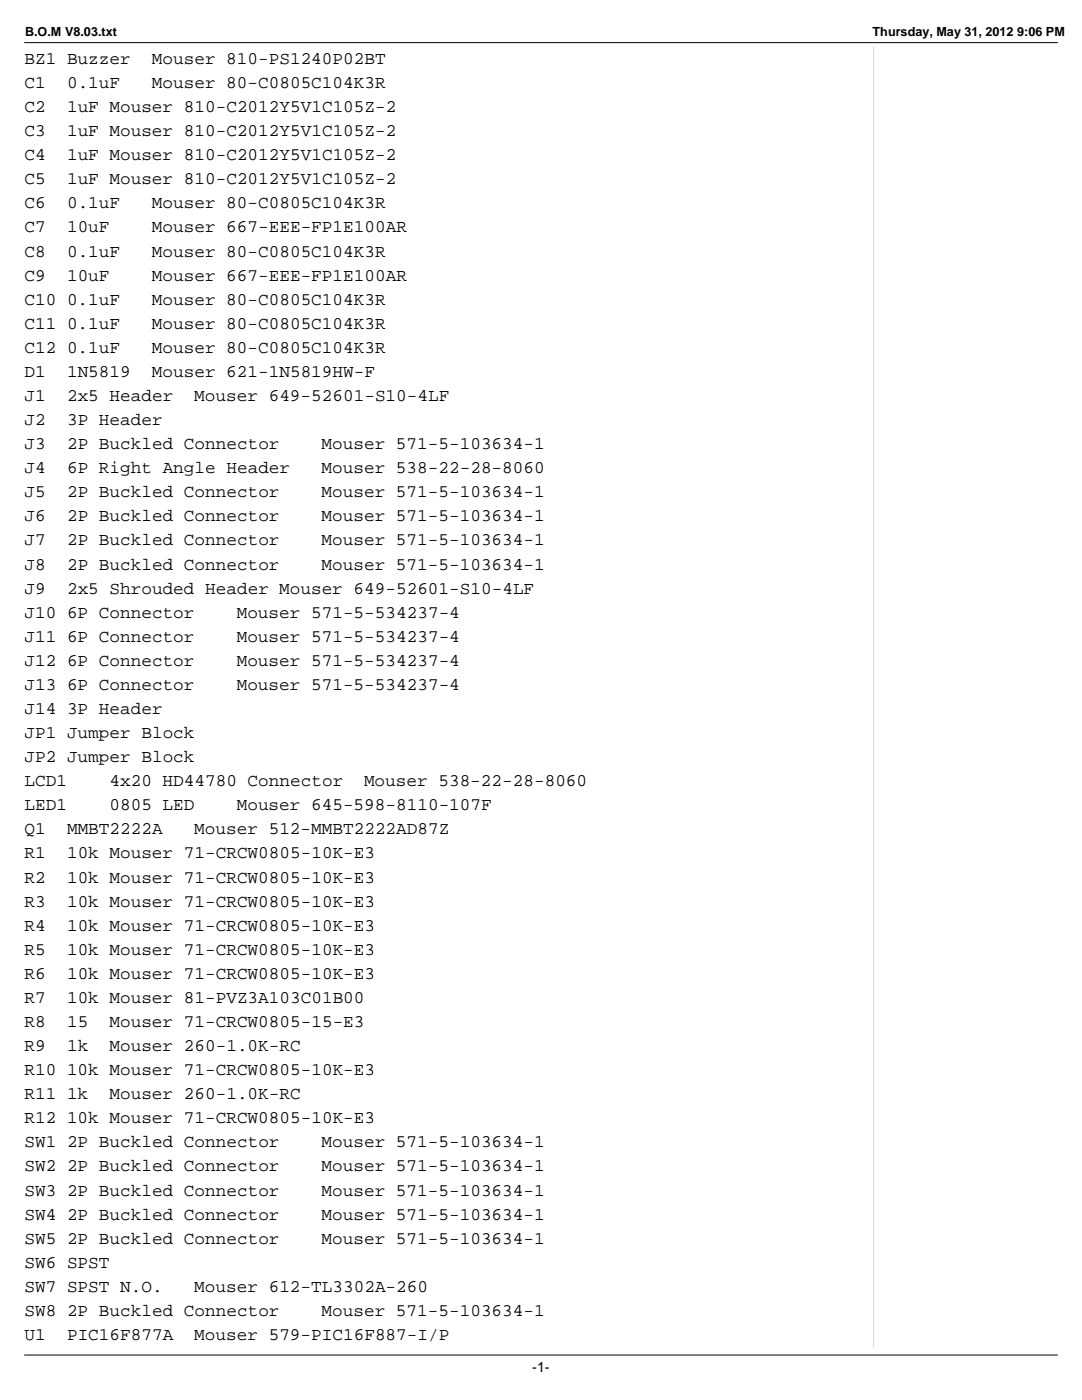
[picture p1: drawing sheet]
<svg xmlns="http://www.w3.org/2000/svg" width="216mm" height="279mm" viewBox="0 0 216 279" stroke-linecap="round" stroke-linejoin="round" font-family="sans-serif">
<defs><g id="words">
<g font-size="3.5">
<text x="4.9" y="12.8">BZ1 Buzzer</text>
<text x="4.9" y="17.6">C1</text>
<text x="13.4" y="17.6">0.1uF</text>
<text x="30.3" y="12.8">Mouser 810-PS1240P02BT</text>
<text x="30.3" y="17.6">Mouser 80-C0805C104K3R</text>
<text x="4.9" y="22.4">C2</text>
<text x="13.4" y="22.4">1uF Mouser 810-C2012Y5V1C105Z-2</text>
<text x="4.9" y="27.2">C3</text>
<text x="13.4" y="27.2">1uF Mouser 810-C2012Y5V1C105Z-2</text>
<text x="4.9" y="32">C4</text>
<text x="13.4" y="32">1uF Mouser 810-C2012Y5V1C105Z-2</text>
<text x="4.9" y="36.8">C5</text>
<text x="4.9" y="41.6">C6</text>
<text x="13.4" y="36.8">1uF Mouser 810-C2012Y5V1C105Z-2</text>
<text x="13.4" y="41.6">0.1uF</text>
<text x="30.3" y="41.6">Mouser 80-C0805C104K3R</text>
<text x="4.9" y="46.4">C7</text>
<text x="13.4" y="46.4">10uF</text>
<text x="30.3" y="46.4">Mouser 667-EEE-FP1E100AR</text>
<text x="4.9" y="51.2">C8</text>
<text x="13.4" y="51.2">0.1uF</text>
<text x="30.3" y="51.2">Mouser 80-C0805C104K3R</text>
<text x="4.9" y="56">C9</text>
<text x="13.4" y="56">10uF</text>
<text x="30.3" y="56">Mouser 667-EEE-FP1E100AR</text>
<text x="4.9" y="60.8">C10 0.1uF</text>
<text x="4.9" y="65.6">C11 0.1uF</text>
<text x="30.3" y="60.8">Mouser 80-C0805C104K3R</text>
<text x="30.3" y="65.6">Mouser 80-C0805C104K3R</text>
<text x="4.9" y="70.4">C12 0.1uF</text>
<text x="30.3" y="70.4">Mouser 80-C0805C104K3R</text>
<text x="4.9" y="75.2">D1</text>
<text x="13.4" y="75.2">1N5819</text>
<text x="30.3" y="75.2">Mouser 621-1N5819HW-F</text>
<text x="4.9" y="80">J1</text>
<text x="13.4" y="80">2x5 Header</text>
<text x="38.8" y="80">Mouser 649-52601-S10-4LF</text>
<text x="4.9" y="84.8">J2</text>
<text x="4.9" y="89.6">J3</text>
<text x="13.4" y="84.8">3P Header</text>
<text x="13.4" y="89.6">2P Buckled Connector</text>
<text x="64.2" y="89.6">Mouser 571-5-103634-1</text>
<text x="4.9" y="94.4">J4</text>
<text x="13.4" y="94.4">6P Right Angle Header</text>
<text x="64.2" y="94.4">Mouser 538-22-28-8060</text>
<text x="4.9" y="99.3">J5</text>
<text x="13.4" y="99.3">2P Buckled Connector</text>
<text x="64.2" y="99.3">Mouser 571-5-103634-1</text>
<text x="4.9" y="104.1">J6</text>
<text x="13.4" y="104.1">2P Buckled Connector</text>
<text x="64.2" y="104.1">Mouser 571-5-103634-1</text>
<text x="4.9" y="108.9">J7</text>
<text x="4.9" y="113.7">J8</text>
<text x="13.4" y="108.9">2P Buckled Connector</text>
<text x="13.4" y="113.7">2P Buckled Connector</text>
<text x="64.2" y="108.9">Mouser 571-5-103634-1</text>
<text x="64.2" y="113.7">Mouser 571-5-103634-1</text>
<text x="4.9" y="118.5">J9</text>
<text x="13.4" y="118.5">2x5 Shrouded Header Mouser 649-52601-S10-4LF</text>
<text x="4.9" y="123.3">J10 6P Connector</text>
<text x="47.2" y="123.3">Mouser 571-5-534237-4</text>
<text x="4.9" y="128.1">J11 6P Connector</text>
<text x="47.2" y="128.1">Mouser 571-5-534237-4</text>
<text x="4.9" y="132.9">J12 6P Connector</text>
<text x="4.9" y="137.7">J13 6P Connector</text>
<text x="47.2" y="132.9">Mouser 571-5-534237-4</text>
<text x="47.2" y="137.7">Mouser 571-5-534237-4</text>
<text x="4.9" y="142.5">J14 3P Header</text>
<text x="4.9" y="147.3">JP1 Jumper Block</text>
<text x="4.9" y="152.1">JP2 Jumper Block</text>
<text x="4.9" y="156.9">LCD1</text>
<text x="4.9" y="161.7">LED1</text>
<text x="21.8" y="156.9">4x20 HD44780 Connector</text>
<text x="21.8" y="161.7">0805 LED</text>
<text x="47.2" y="161.7">Mouser 645-598-8110-107F</text>
<text x="72.6" y="156.9">Mouser 538-22-28-8060</text>
<text x="4.9" y="166.5">Q1</text>
<text x="13.4" y="166.5">MMBT2222A</text>
<text x="38.8" y="166.5">Mouser 512-MMBT2222AD87Z</text>
<text x="4.9" y="171.3">R1</text>
<text x="13.4" y="171.3">10k Mouser 71-CRCW0805-10K-E3</text>
<text x="4.9" y="176.1">R2</text>
<text x="13.4" y="176.1">10k Mouser 71-CRCW0805-10K-E3</text>
<text x="4.9" y="180.9">R3</text>
<text x="4.9" y="185.7">R4</text>
<text x="13.4" y="180.9">10k Mouser 71-CRCW0805-10K-E3</text>
<text x="13.4" y="185.7">10k Mouser 71-CRCW0805-10K-E3</text>
<text x="4.9" y="190.5">R5</text>
<text x="13.4" y="190.5">10k Mouser 71-CRCW0805-10K-E3</text>
<text x="4.9" y="195.3">R6</text>
<text x="13.4" y="195.3">10k Mouser 71-CRCW0805-10K-E3</text>
<text x="4.9" y="200.2">R7</text>
<text x="13.4" y="200.2">10k Mouser 81-PVZ3A103C01B00</text>
<text x="4.9" y="205">R8</text>
<text x="4.9" y="209.8">R9</text>
<text x="13.4" y="205">15</text>
<text x="13.4" y="209.8">1k</text>
<text x="21.8" y="205">Mouser 71-CRCW0805-15-E3</text>
<text x="21.8" y="209.8">Mouser 260-1.0K-RC</text>
<text x="4.9" y="214.6">R10 10k Mouser 71-CRCW0805-10K-E3</text>
<text x="4.9" y="219.4">R11 1k</text>
<text x="21.8" y="219.4">Mouser 260-1.0K-RC</text>
<text x="4.9" y="224.2">R12 10k Mouser 71-CRCW0805-10K-E3</text>
<text x="4.9" y="229">SW1 2P Buckled Connector</text>
<text x="4.9" y="233.8">SW2 2P Buckled Connector</text>
<text x="64.2" y="229">Mouser 571-5-103634-1</text>
<text x="64.2" y="233.8">Mouser 571-5-103634-1</text>
<text x="4.9" y="238.6">SW3 2P Buckled Connector</text>
<text x="64.2" y="238.6">Mouser 571-5-103634-1</text>
<text x="4.9" y="243.4">SW4 2P Buckled Connector</text>
<text x="64.2" y="243.4">Mouser 571-5-103634-1</text>
<text x="4.9" y="248.2">SW5 2P Buckled Connector</text>
<text x="64.2" y="248.2">Mouser 571-5-103634-1</text>
<text x="4.9" y="253">SW6 SPST</text>
<text x="4.9" y="257.8">SW7 SPST N.O.</text>
<text x="38.8" y="257.8">Mouser 612-TL3302A-260</text>
<text x="4.9" y="262.6">SW8 2P Buckled Connector</text>
<text x="64.2" y="262.6">Mouser 571-5-103634-1</text>
<text x="4.9" y="267.4">U1</text>
<text x="13.4" y="267.4">PIC16F877A</text>
<text x="38.8" y="267.4">Mouser 579-PIC16F887-I/P</text>
</g>
<text font-size="2.8" x="106.2" y="273.8">-1-</text>
<g font-size="2.5">
<text x="5" y="7.2">B.O.M V8.03.txt</text>
<text x="174.1" y="7.2">Thursday, May 31, 2012 9:06 PM</text>
</g>
</g></defs>
<path d="M4.9 8.5h206.1" fill="none" stroke="#000" stroke-width=".2"/>
<g fill="#fff">
<path d="M4.9 9.2h74.1v4.8h-74.1z"/>
<path d="M79 9.2h132v4.8h-132z"/>
</g>
<path d="M174.3 9.2v4.8" fill="none" stroke="#80ffff" stroke-width=".2"/>
<g fill="#fff">
<path d="M4.9 14h74.1v4.8h-74.1z"/>
<path d="M79 14h132v4.8h-132z"/>
</g>
<path d="M174.3 14v4.8" fill="none" stroke="#80ffff" stroke-width=".2"/>
<g fill="#fff">
<path d="M4.9 18.8h76.2v4.8h-76.2z"/>
<path d="M81.1 18.8h129.9v4.8h-129.9z"/>
</g>
<path d="M174.3 18.8v4.8" fill="none" stroke="#80ffff" stroke-width=".2"/>
<g fill="#fff">
<path d="M4.9 23.6h76.2v4.8h-76.2z"/>
<path d="M81.1 23.6h129.9v4.8h-129.9z"/>
</g>
<path d="M174.3 23.6v4.8" fill="none" stroke="#80ffff" stroke-width=".2"/>
<g fill="#fff">
<path d="M4.9 28.4h76.2v4.9h-76.2z"/>
<path d="M81.1 28.4h129.9v4.9h-129.9z"/>
</g>
<path d="M174.3 28.4v4.9" fill="none" stroke="#80ffff" stroke-width=".2"/>
<g fill="#fff">
<path d="M4.9 33.3h76.2v4.8h-76.2z"/>
<path d="M81.1 33.3h129.9v4.8h-129.9z"/>
</g>
<path d="M174.3 33.3v4.8" fill="none" stroke="#80ffff" stroke-width=".2"/>
<g fill="#fff">
<path d="M4.9 38.1h74.1v4.8h-74.1z"/>
<path d="M79 38.1h132v4.8h-132z"/>
</g>
<path d="M174.3 38.1v4.8" fill="none" stroke="#80ffff" stroke-width=".2"/>
<g fill="#fff">
<path d="M4.9 42.9h78.3v4.8h-78.3z"/>
<path d="M83.2 42.9h127.8v4.8h-127.8z"/>
</g>
<path d="M174.3 42.9v4.8" fill="none" stroke="#80ffff" stroke-width=".2"/>
<g fill="#fff">
<path d="M4.9 47.7h74.1v4.8h-74.1z"/>
<path d="M79 47.7h132v4.8h-132z"/>
</g>
<path d="M174.3 47.7v4.8" fill="none" stroke="#80ffff" stroke-width=".2"/>
<g fill="#fff">
<path d="M4.9 52.5h78.3v4.8h-78.3z"/>
<path d="M83.2 52.5h127.8v4.8h-127.8z"/>
</g>
<path d="M174.3 52.5v4.8" fill="none" stroke="#80ffff" stroke-width=".2"/>
<g fill="#fff">
<path d="M4.9 57.3h74.1v4.8h-74.1z"/>
<path d="M79 57.3h132v4.8h-132z"/>
</g>
<path d="M174.3 57.3v4.8" fill="none" stroke="#80ffff" stroke-width=".2"/>
<g fill="#fff">
<path d="M4.9 62.1h74.1v4.8h-74.1z"/>
<path d="M79 62.1h132v4.8h-132z"/>
</g>
<path d="M174.3 62.1v4.8" fill="none" stroke="#80ffff" stroke-width=".2"/>
<g fill="#fff">
<path d="M4.9 66.9h74.1v4.8h-74.1z"/>
<path d="M79 66.9h132v4.8h-132z"/>
</g>
<path d="M174.3 66.9v4.8" fill="none" stroke="#80ffff" stroke-width=".2"/>
<g fill="#fff">
<path d="M4.9 71.7h72v4.8h-72z"/>
<path d="M76.9 71.7h134.1v4.8h-134.1z"/>
</g>
<path d="M174.3 71.7v4.8" fill="none" stroke="#80ffff" stroke-width=".2"/>
<path d="M4.9 76.5h206.1v4.8h-206.1z" fill="#fff"/>
<path d="M174.3 76.5v4.8" fill="none" stroke="#80ffff" stroke-width=".2"/>
<path d="M4.9 81.3h206.1v4.8h-206.1z" fill="#fff"/>
<path d="M174.3 81.3v4.8" fill="none" stroke="#80ffff" stroke-width=".2"/>
<path d="M4.9 86.1h206.1v4.8h-206.1z" fill="#fff"/>
<path d="M174.3 86.1v4.8" fill="none" stroke="#80ffff" stroke-width=".2"/>
<path d="M4.9 90.9h206.1v4.8h-206.1z" fill="#fff"/>
<path d="M174.3 90.9v4.8" fill="none" stroke="#80ffff" stroke-width=".2"/>
<path d="M4.9 95.7h206.1v4.8h-206.1z" fill="#fff"/>
<path d="M174.3 95.7v4.8" fill="none" stroke="#80ffff" stroke-width=".2"/>
<path d="M4.9 100.5h206.1v4.8h-206.1z" fill="#fff"/>
<path d="M174.3 100.5v4.8" fill="none" stroke="#80ffff" stroke-width=".2"/>
<path d="M4.9 105.3h206.1v4.8h-206.1z" fill="#fff"/>
<path d="M174.3 105.3v4.8" fill="none" stroke="#80ffff" stroke-width=".2"/>
<path d="M4.9 110.1h206.1v4.8h-206.1z" fill="#fff"/>
<path d="M174.3 110.1v4.8" fill="none" stroke="#80ffff" stroke-width=".2"/>
<path d="M4.9 114.9h206.1v4.8h-206.1z" fill="#fff"/>
<path d="M174.3 114.9v4.8" fill="none" stroke="#80ffff" stroke-width=".2"/>
<path d="M4.9 119.7h206.1v4.8h-206.1z" fill="#fff"/>
<path d="M174.3 119.7v4.8" fill="none" stroke="#80ffff" stroke-width=".2"/>
<path d="M4.9 124.5h206.1v4.8h-206.1z" fill="#fff"/>
<path d="M174.3 124.5v4.8" fill="none" stroke="#80ffff" stroke-width=".2"/>
<path d="M4.9 129.3h206.1v4.9h-206.1z" fill="#fff"/>
<path d="M174.3 129.3v4.9" fill="none" stroke="#80ffff" stroke-width=".2"/>
<path d="M4.9 134.2h206.1v4.8h-206.1z" fill="#fff"/>
<path d="M174.3 134.2v4.8" fill="none" stroke="#80ffff" stroke-width=".2"/>
<path d="M4.9 139h206.1v4.8h-206.1z" fill="#fff"/>
<path d="M174.3 139v4.8" fill="none" stroke="#80ffff" stroke-width=".2"/>
<g fill="#fff">
<path d="M4.9 143.8h44.5v4.8h-44.5z"/>
<path d="M49.4 143.8h161.6v4.8h-161.6z"/>
</g>
<path d="M174.3 143.8v4.8" fill="none" stroke="#80ffff" stroke-width=".2"/>
<g fill="#fff">
<path d="M4.9 148.6h44.5v4.8h-44.5z"/>
<path d="M49.4 148.6h161.6v4.8h-161.6z"/>
</g>
<path d="M174.3 148.6v4.8" fill="none" stroke="#80ffff" stroke-width=".2"/>
<path d="M4.9 153.4h206.1v4.8h-206.1z" fill="#fff"/>
<path d="M174.3 153.4v4.8" fill="none" stroke="#80ffff" stroke-width=".2"/>
<path d="M4.9 158.2h206.1v4.8h-206.1z" fill="#fff"/>
<path d="M174.3 158.2v4.8" fill="none" stroke="#80ffff" stroke-width=".2"/>
<path d="M4.9 163h206.1v4.8h-206.1z" fill="#fff"/>
<path d="M174.3 163v4.8" fill="none" stroke="#80ffff" stroke-width=".2"/>
<g fill="#fff">
<path d="M4.9 167.8h72v4.8h-72z"/>
<path d="M76.9 167.8h134.1v4.8h-134.1z"/>
</g>
<path d="M174.3 167.8v4.8" fill="none" stroke="#80ffff" stroke-width=".2"/>
<g fill="#fff">
<path d="M4.9 172.6h72v4.8h-72z"/>
<path d="M76.9 172.6h134.1v4.8h-134.1z"/>
</g>
<path d="M174.3 172.6v4.8" fill="none" stroke="#80ffff" stroke-width=".2"/>
<g fill="#fff">
<path d="M4.9 177.4h72v4.8h-72z"/>
<path d="M76.9 177.4h134.1v4.8h-134.1z"/>
</g>
<path d="M174.3 177.4v4.8" fill="none" stroke="#80ffff" stroke-width=".2"/>
<g fill="#fff">
<path d="M4.9 182.2h72v4.8h-72z"/>
<path d="M76.9 182.2h134.1v4.8h-134.1z"/>
</g>
<path d="M174.3 182.2v4.8" fill="none" stroke="#80ffff" stroke-width=".2"/>
<g fill="#fff">
<path d="M4.9 187h72v4.8h-72z"/>
<path d="M76.9 187h134.1v4.8h-134.1z"/>
</g>
<path d="M174.3 187v4.8" fill="none" stroke="#80ffff" stroke-width=".2"/>
<g fill="#fff">
<path d="M4.9 191.8h72v4.8h-72z"/>
<path d="M76.9 191.8h134.1v4.8h-134.1z"/>
</g>
<path d="M174.3 191.8v4.8" fill="none" stroke="#80ffff" stroke-width=".2"/>
<g fill="#fff">
<path d="M4.9 196.6h69.9v4.8h-69.9z"/>
<path d="M74.8 196.6h136.2v4.8h-136.2z"/>
</g>
<path d="M174.3 196.6v4.8" fill="none" stroke="#80ffff" stroke-width=".2"/>
<g fill="#fff">
<path d="M4.9 201.4h69.9v4.8h-69.9z"/>
<path d="M74.8 201.4h136.2v4.8h-136.2z"/>
</g>
<path d="M174.3 201.4v4.8" fill="none" stroke="#80ffff" stroke-width=".2"/>
<g fill="#fff">
<path d="M4.9 206.2h57.2v4.8h-57.2z"/>
<path d="M62.1 206.2h148.9v4.8h-148.9z"/>
</g>
<path d="M174.3 206.2v4.8" fill="none" stroke="#80ffff" stroke-width=".2"/>
<g fill="#fff">
<path d="M4.9 211h72v4.8h-72z"/>
<path d="M76.9 211h134.1v4.8h-134.1z"/>
</g>
<path d="M174.3 211v4.8" fill="none" stroke="#80ffff" stroke-width=".2"/>
<g fill="#fff">
<path d="M4.9 215.8h57.2v4.8h-57.2z"/>
<path d="M62.1 215.8h148.9v4.8h-148.9z"/>
</g>
<path d="M174.3 215.8v4.8" fill="none" stroke="#80ffff" stroke-width=".2"/>
<g fill="#fff">
<path d="M4.9 220.6h72v4.8h-72z"/>
<path d="M76.9 220.6h134.1v4.8h-134.1z"/>
</g>
<path d="M174.3 220.6v4.8" fill="none" stroke="#80ffff" stroke-width=".2"/>
<path d="M4.9 225.4h206.1v4.9h-206.1z" fill="#fff"/>
<path d="M174.3 225.4v4.9" fill="none" stroke="#80ffff" stroke-width=".2"/>
<path d="M4.9 230.3h206.1v4.8h-206.1z" fill="#fff"/>
<path d="M174.3 230.3v4.8" fill="none" stroke="#80ffff" stroke-width=".2"/>
<path d="M4.9 235.1h206.1v4.8h-206.1z" fill="#fff"/>
<path d="M174.3 235.1v4.8" fill="none" stroke="#80ffff" stroke-width=".2"/>
<path d="M4.9 239.9h206.1v4.8h-206.1z" fill="#fff"/>
<path d="M174.3 239.9v4.8" fill="none" stroke="#80ffff" stroke-width=".2"/>
<path d="M4.9 244.7h206.1v4.8h-206.1z" fill="#fff"/>
<path d="M174.3 244.7v4.8" fill="none" stroke="#80ffff" stroke-width=".2"/>
<path d="M4.9 249.5h206.1v4.8h-206.1z" fill="#fff"/>
<path d="M174.3 249.5v4.8" fill="none" stroke="#80ffff" stroke-width=".2"/>
<path d="M4.9 254.3h206.1v4.8h-206.1z" fill="#fff"/>
<path d="M174.3 254.3v4.8" fill="none" stroke="#80ffff" stroke-width=".2"/>
<path d="M4.9 259.1h206.1v4.8h-206.1z" fill="#fff"/>
<path d="M174.3 259.1v4.8" fill="none" stroke="#80ffff" stroke-width=".2"/>
<path d="M4.9 263.9h206.1v4.8h-206.1z" fill="#fff"/>
<path d="M174.3 263.9v4.8" fill="none" stroke="#80ffff" stroke-width=".2"/>
<path d="M106.2 271.3h3.5v3.1h-3.5z" fill="#fff"/>
<path d="M4.9 270.4h206.1" fill="none" stroke="#000" stroke-width=".2"/>
<use href="#words"/>
</svg>
